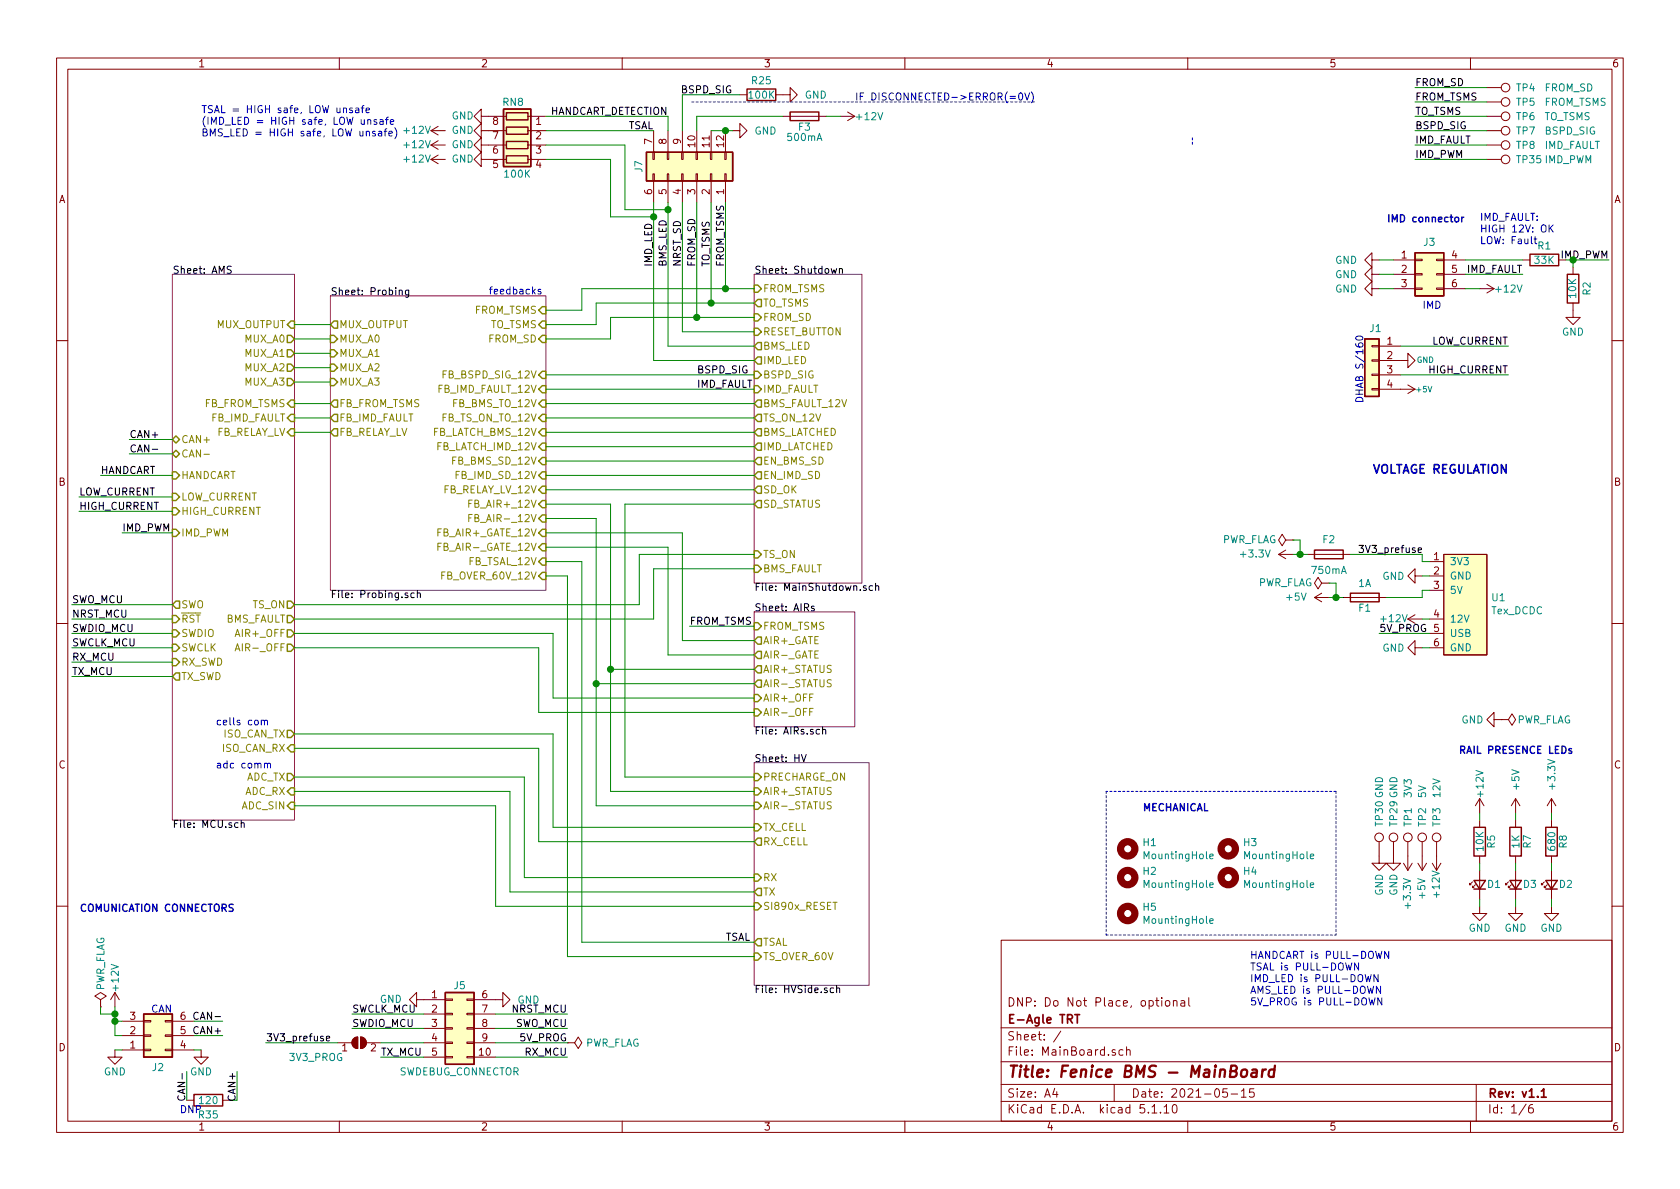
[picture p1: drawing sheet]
<svg xmlns="http://www.w3.org/2000/svg" width="297mm" height="210mm" viewBox="0 0 297 210" stroke-linecap="round" stroke-linejoin="round" font-family="sans-serif">
<defs><g id="words">
<text font-size="2.8" fill="#840000" x="178" y="190.5">Title: Fenice BMS - MainBoard</text>
<text font-size="2.1" fill="#0000c2" x="242.6" y="83.7">VOLTAGE REGULATION</text>
<g font-size="2.1" fill="#840000">
<text x="178" y="178">DNP: Do Not Place, optional</text>
<text x="178" y="184">Sheet: /</text>
<text x="178" y="181">E-Agle TRT</text>
<text x="178" y="186.7">File: MainBoard.sch</text>
<text x="178" y="196.9">KiCad E.D.A. kicad 5.1.10</text>
<text x="178" y="194.1">Size: A4</text>
<text x="200" y="194.1">Date: 2021-05-15</text>
<text x="263" y="194.1">Rev: v1.1</text>
<text x="263" y="196.9">Id: 1/6</text>
</g>
<g font-size="1.8" fill="#840000">
<text x="35" y="11.9">1</text>
<text x="85" y="11.9">2</text>
<text x="135" y="11.9">3</text>
<text x="185" y="11.9">4</text>
<text x="235" y="11.9">5</text>
<text x="285" y="11.9">6</text>
<text x="87.1" y="22.1">8</text>
<text x="94.8" y="22.1">1</text>
<text x="87.1" y="29.7">5</text>
<text x="87.1" y="27.2">6</text>
<text x="87.1" y="24.6">7</text>
<text x="94.8" y="24.6">2</text>
<text x="94.8" y="27.2">3</text>
<text x="94.8" y="29.7">4</text>
<text x="115.3" y="25.5" transform="rotate(-90 115.3 25.5)">7</text>
<text x="117.9" y="25.5" transform="rotate(-90 117.9 25.5)">8</text>
<text x="120.4" y="25.5" transform="rotate(-90 120.4 25.5)">9</text>
<text x="122.9" y="26" transform="rotate(-90 122.9 26)">10</text>
<text x="125.5" y="26" transform="rotate(-90 125.5 26)">11</text>
<text x="128" y="26" transform="rotate(-90 128 26)">12</text>
<text x="10.4" y="35.9">A</text>
<text x="115.3" y="34.4" transform="rotate(-90 115.3 34.4)">6</text>
<text x="117.9" y="34.4" transform="rotate(-90 117.9 34.4)">5</text>
<text x="120.4" y="34.4" transform="rotate(-90 120.4 34.4)">4</text>
<text x="122.9" y="34.4" transform="rotate(-90 122.9 34.4)">3</text>
<text x="125.5" y="34.4" transform="rotate(-90 125.5 34.4)">2</text>
<text x="128" y="34.4" transform="rotate(-90 128 34.4)">1</text>
<text x="285.4" y="35.9">A</text>
<text x="247.8" y="45.7">1</text>
<text x="256.7" y="45.7">4</text>
<text x="247.8" y="48.3">2</text>
<text x="247.8" y="50.8">3</text>
<text x="256.7" y="48.3">5</text>
<text x="256.7" y="50.8">6</text>
<text x="245.3" y="61">1</text>
<text x="245.3" y="63.5">2</text>
<text x="245.3" y="66">3</text>
<text x="245.3" y="68.6">4</text>
<text x="10.4" y="85.9">B</text>
<text x="285.4" y="85.9">B</text>
<text x="253.5" y="99.1">1</text>
<text x="253.5" y="101.6">2</text>
<text x="253.5" y="104.1">3</text>
<text x="253.5" y="109.2">4</text>
<text x="253.5" y="111.8">5</text>
<text x="253.5" y="114.3">6</text>
<text x="10.4" y="135.9">C</text>
<text x="285.4" y="135.9">C</text>
<text x="76.4" y="176.5">1</text>
<text x="76.4" y="179.1">2</text>
<text x="85.2" y="176.5">6</text>
<text x="85.2" y="179.1">7</text>
<text x="10.4" y="185.9">D</text>
<text x="23" y="185.4">1</text>
<text x="23" y="182.9">2</text>
<text x="23" y="180.3">3</text>
<text x="31.9" y="185.4">4</text>
<text x="31.9" y="182.9">5</text>
<text x="31.9" y="180.3">6</text>
<text x="60.5" y="185.9">1</text>
<text x="65.6" y="185.9">2</text>
<text x="76.4" y="181.6">3</text>
<text x="76.4" y="184.1">4</text>
<text x="85.2" y="181.6">8</text>
<text x="85.2" y="184.1">9</text>
<text x="285.4" y="185.9">D</text>
<text x="76.4" y="186.7">5</text>
<text x="84.8" y="186.7">10</text>
<text x="35" y="199.9">1</text>
<text x="85" y="199.9">2</text>
<text x="135" y="199.9">3</text>
<text x="185" y="199.9">4</text>
<text x="235" y="199.9">5</text>
<text x="285" y="199.9">6</text>
</g>
<g font-size="1.8">
<text x="120.6" y="16.5">BSPD_SIG</text>
<text x="250.2" y="17.8">FROM_TSMS</text>
<text x="250.2" y="15.2">FROM_SD</text>
<text x="96.9" y="20.3">HANDCART_DETECTION</text>
<text x="110.9" y="22.9">TSAL</text>
<text x="250.2" y="20.3">TO_TSMS</text>
<text x="250.2" y="22.9">BSPD_SIG</text>
<text x="250.2" y="27.9">IMD_PWM</text>
<text x="250.2" y="25.4">IMD_FAULT</text>
<text x="115.3" y="47.2" transform="rotate(-90 115.3 47.2)">IMD_LED</text>
<text x="117.9" y="47.2" transform="rotate(-90 117.9 47.2)">BMS_LED</text>
<text x="120.4" y="47.2" transform="rotate(-90 120.4 47.2)">NRST_SD</text>
<text x="122.9" y="47.2" transform="rotate(-90 122.9 47.2)">FROM_SD</text>
<text x="125.5" y="47.2" transform="rotate(-90 125.5 47.2)">TO_TSMS</text>
<text x="128" y="47.2" transform="rotate(-90 128 47.2)">FROM_TSMS</text>
<text x="30.5" y="48.4">Sheet: AMS</text>
<text x="58.4" y="52.2">Sheet: Probing</text>
<text x="133.3" y="48.4">Sheet: Shutdown</text>
<text x="259.2" y="48.3">IMD_FAULT</text>
<text x="252.9" y="61">LOW_CURRENT</text>
<text x="123.2" y="68.6">IMD_FAULT</text>
<text x="123.2" y="66">BSPD_SIG</text>
<text x="252.7" y="66">HIGH_CURRENT</text>
<text x="22.9" y="77.5">CAN+</text>
<text x="17.8" y="83.8">HANDCART</text>
<text x="22.9" y="80">CAN-</text>
<text x="14" y="87.6">LOW_CURRENT</text>
<text x="14" y="90.2">HIGH_CURRENT</text>
<text x="21.6" y="94">IMD_PWM</text>
<text x="240" y="97.8">3V3_prefuse</text>
<text x="12.7" y="106.7">SWO_MCU</text>
<text x="58.4" y="105.8">File: Probing.sch</text>
<text x="133.3" y="104.5">File: MainShutdown.sch</text>
<text x="12.7" y="111.8">SWDIO_MCU</text>
<text x="12.7" y="109.2">NRST_MCU</text>
<text x="121.9" y="110.5">FROM_TSMS</text>
<text x="133.3" y="108.1">Sheet: AIRs</text>
<text x="243.8" y="111.8">5V_PROG</text>
<text x="12.7" y="114.3">SWCLK_MCU</text>
<text x="12.7" y="119.4">TX_MCU</text>
<text x="12.7" y="116.8">RX_MCU</text>
<text x="133.3" y="129.9">File: AIRs.sch</text>
<text x="133.3" y="134.8">Sheet: HV</text>
<text x="30.5" y="146.4">File: MCU.sch</text>
<text x="128.3" y="166.4">TSAL</text>
<text x="62.2" y="179.1">SWCLK_MCU</text>
<text x="90.5" y="179.1">NRST_MCU</text>
<text x="91.5" y="177.5">GND</text>
<text x="133.3" y="175.6">File: HVSide.sch</text>
<text x="34.5" y="182.9">CAN+</text>
<text x="35" y="180.3">CAN-</text>
<text x="47" y="184.1">3V3_prefuse</text>
<text x="62.2" y="181.6">SWDIO_MCU</text>
<text x="91.1" y="181.6">SWO_MCU</text>
<text x="92" y="184.1">5V_PROG</text>
<text x="67.3" y="186.7">TX_MCU</text>
<text x="92.9" y="186.7">RX_MCU</text>
<text x="32.8" y="193.9" transform="rotate(-90 32.8 193.9)">CAN-</text>
<text x="41.7" y="194.4" transform="rotate(-90 41.7 194.4)">CAN+</text>
</g>
<g font-size="1.8" fill="#008484">
<text x="132.5" y="17.4">100K</text>
<text x="133" y="14.9">R25</text>
<text x="142.3" y="17.4">GND</text>
<text x="268.1" y="16.2">TP4</text>
<text x="273.1" y="16.2">FROM_SD</text>
<text x="71.6" y="23.7">+12V</text>
<text x="79.9" y="23.7">GND</text>
<text x="79.9" y="21.1">GND</text>
<text x="89" y="18.7">RN8</text>
<text x="133.4" y="23.8">GND</text>
<text x="141.2" y="23.1">F3</text>
<text x="151.6" y="21.3">+12V</text>
<text x="268.1" y="21.3">TP6</text>
<text x="268.1" y="18.7">TP5</text>
<text x="268.1" y="23.8">TP7</text>
<text x="273" y="21.3">TO_TSMS</text>
<text x="273" y="18.7">FROM_TSMS</text>
<text x="273.2" y="23.8">BSPD_SIG</text>
<text x="71.6" y="28.7">+12V</text>
<text x="71.6" y="26.2">+12V</text>
<text x="79.9" y="26.2">GND</text>
<text x="79.9" y="28.7">GND</text>
<text x="139.3" y="24.9">500mA</text>
<text x="268.1" y="26.3">TP8</text>
<text x="268.2" y="28.9">TP35 IMD_PWM</text>
<text x="273" y="26.3">IMD_FAULT</text>
<text x="89.3" y="31.4">100K</text>
<text x="113.6" y="30.4" transform="rotate(-90 113.6 30.4)">J7</text>
<text x="236.1" y="46.7">GND</text>
<text x="251.8" y="43.5">J3</text>
<text x="271.4" y="46.7">33K</text>
<text x="271.9" y="44.1">R1</text>
<text x="236.1" y="49.2">GND</text>
<text x="236.1" y="51.7">GND</text>
<text x="264.6" y="51.7">+12V</text>
<text x="278.7" y="52.6" transform="rotate(-90 278.7 52.6)">10K</text>
<text x="281.2" y="52.2" transform="rotate(-90 281.2 52.2)">R2</text>
<text x="242.2" y="58.7">J1</text>
<text x="276.2" y="59.4">GND</text>
<text x="216" y="96.1">PWR_FLAG</text>
<text x="219.5" y="98.6">+3.3V</text>
<text x="232.1" y="101.5">750mA</text>
<text x="233.9" y="96.1">F2</text>
<text x="256.3" y="99.9">3V3</text>
<text x="222.4" y="103.7">PWR_FLAG</text>
<text x="227.5" y="106.2">+5V</text>
<text x="240.2" y="103.8">1A</text>
<text x="244.4" y="102.5">GND</text>
<text x="256.3" y="102.5">GND</text>
<text x="256.3" y="105">5V</text>
<text x="263.8" y="106.3">U1</text>
<text x="240.3" y="108.2">F1</text>
<text x="244.3" y="110">+12V</text>
<text x="256.3" y="110.1">12V</text>
<text x="256.3" y="112.6">USB</text>
<text x="263.7" y="108.6">Tex_DCDC</text>
<text x="244.4" y="115.2">GND</text>
<text x="256.3" y="115.2">GND</text>
<text x="258.4" y="127.9">GND</text>
<text x="268.1" y="127.9">PWR_FLAG</text>
<text x="249.6" y="141" transform="rotate(-90 249.6 141)">3V3</text>
<text x="252.1" y="141.1" transform="rotate(-90 252.1 141.1)">5V</text>
<text x="254.7" y="141" transform="rotate(-90 254.7 141)">12V</text>
<text x="262.3" y="140.8" transform="rotate(-90 262.3 140.8)">+12V</text>
<text x="268.7" y="139.5" transform="rotate(-90 268.7 139.5)">+5V</text>
<text x="275" y="139.4" transform="rotate(-90 275 139.4)">+3.3V</text>
<text x="202.2" y="149.6">H1</text>
<text x="219.9" y="149.6">H3</text>
<text x="244.5" y="146" transform="rotate(-90 244.5 146)">TP30 GND</text>
<text x="247.1" y="146" transform="rotate(-90 247.1 146)">TP29 GND</text>
<text x="249.6" y="146.1" transform="rotate(-90 249.6 146.1)">TP1</text>
<text x="252.1" y="146.1" transform="rotate(-90 252.1 146.1)">TP2</text>
<text x="254.7" y="146.1" transform="rotate(-90 254.7 146.1)">TP3</text>
<text x="264.3" y="150" transform="rotate(-90 264.3 150)">R5</text>
<text x="268.7" y="150" transform="rotate(-90 268.7 150)">1K</text>
<text x="270.7" y="150" transform="rotate(-90 270.7 150)">R7</text>
<text x="277" y="150" transform="rotate(-90 277 150)">R8</text>
<text x="202.2" y="154.7">H2</text>
<text x="202.5" y="151.9">MountingHole</text>
<text x="219.9" y="154.7">H4</text>
<text x="220.3" y="151.9">MountingHole</text>
<text x="262.3" y="150.4" transform="rotate(-90 262.3 150.4)">10K</text>
<text x="275" y="150.3" transform="rotate(-90 275 150.3)">680</text>
<text x="202.2" y="161.1">H5</text>
<text x="202.5" y="157">MountingHole</text>
<text x="220.3" y="157">MountingHole</text>
<text x="244.5" y="158.4" transform="rotate(-90 244.5 158.4)">GND</text>
<text x="247.1" y="158.4" transform="rotate(-90 247.1 158.4)">GND</text>
<text x="249.5" y="160.4" transform="rotate(-90 249.5 160.4)">+3.3V</text>
<text x="252" y="158.8" transform="rotate(-90 252 158.8)">+5V</text>
<text x="254.6" y="158.5" transform="rotate(-90 254.6 158.5)">+12V</text>
<text x="263" y="157">D1</text>
<text x="269.4" y="157">D3</text>
<text x="275.7" y="157">D2</text>
<text x="202.5" y="163.4">MountingHole</text>
<text x="259.7" y="164.8">GND</text>
<text x="266" y="164.8">GND</text>
<text x="272.4" y="164.8">GND</text>
<text x="18.5" y="175.4" transform="rotate(-90 18.5 175.4)">PWR_FLAG</text>
<text x="21" y="175.1" transform="rotate(-90 21 175.1)">+12V</text>
<text x="67.2" y="177.3">GND</text>
<text x="80.3" y="174.9">J5</text>
<text x="103.4" y="185.1">PWR_FLAG</text>
<text x="18.4" y="190.2">GND</text>
<text x="27" y="189.4">J2</text>
<text x="33.6" y="190.2">GND</text>
<text x="51.2" y="187.6">3V3_PROG</text>
<text x="70.5" y="190.2">SWDEBUG_CONNECTOR</text>
<text x="35.2" y="197.8">R35</text>
<text x="35.4" y="195.2">120</text>
</g>
<g font-size="1.8" fill="#0000c2">
<text x="151.1" y="17.8">IF DISCONNECTED-&gt;ERROR(=0V)</text>
<text x="35.6" y="20">TSAL = HIGH safe, LOW unsafe</text>
<text x="35.6" y="22.1">(IMD_LED = HIGH safe, LOW unsafe</text>
<text x="35.6" y="24.1">BMS_LED = HIGH safe, LOW unsafe)</text>
<text x="245.1" y="39.3">IMD connector</text>
<text x="261.6" y="39.1">IMD_FAULT:</text>
<text x="261.6" y="41.1">HIGH 12V: OK</text>
<text x="261.6" y="43.2">LOW: Fault</text>
<text x="86.4" y="52.1">feedbacks</text>
<text x="251.5" y="54.6">IMD</text>
<text x="241" y="71.4" transform="rotate(-90 241 71.4)">DHAB S/160</text>
<text x="38.1" y="128.3">cells com</text>
<text x="38.1" y="135.9">adc comm</text>
<text x="257.8" y="133.3">RAIL PRESENCE LEDs</text>
<text x="201.9" y="143.5">MECHANICAL</text>
<text x="14" y="161.2">COMUNICATION CONNECTORS</text>
<text x="221" y="169.6">HANDCART is PULL-DOWN</text>
<text x="221" y="171.6">TSAL is PULL-DOWN</text>
<text x="221" y="173.7">IMD_LED is PULL-DOWN</text>
<text x="26.7" y="179.1">CAN</text>
<text x="221" y="175.7">AMS_LED is PULL-DOWN</text>
<text x="221" y="177.8">5V_PROG is PULL-DOWN</text>
<text x="31.7" y="196.8">DNP</text>
</g>
<text font-size="1.8" fill="#008400" x="275.9" y="45.7">IMD_PWM</text>
<g font-size="1.8" fill="#848400">
<text x="134.9" y="51.7">FROM_TSMS</text>
<text x="38.4" y="58">MUX_OUTPUT</text>
<text x="59.9" y="58">MUX_OUTPUT</text>
<text x="83.9" y="55.5">FROM_TSMS</text>
<text x="86.6" y="58">TO_TSMS</text>
<text x="134.9" y="56.8">FROM_SD</text>
<text x="134.9" y="59.3">RESET_BUTTON</text>
<text x="134.9" y="54.2">TO_TSMS</text>
<text x="43.4" y="60.6">MUX_A0</text>
<text x="43.4" y="65.7">MUX_A2</text>
<text x="43.4" y="63.1">MUX_A1</text>
<text x="59.9" y="60.6">MUX_A0</text>
<text x="59.9" y="63.1">MUX_A1</text>
<text x="59.9" y="65.7">MUX_A2</text>
<text x="86.4" y="60.6">FROM_SD</text>
<text x="134.9" y="64.4">IMD_LED</text>
<text x="134.9" y="61.8">BMS_LED</text>
<text x="43.4" y="68.2">MUX_A3</text>
<text x="59.9" y="68.2">MUX_A3</text>
<text x="77.5" y="69.5">FB_IMD_FAULT_12V</text>
<text x="78.6" y="66.9">FB_BSPD_SIG_12V</text>
<text x="134.9" y="66.9">BSPD_SIG</text>
<text x="134.9" y="69.5">IMD_FAULT</text>
<text x="36.1" y="72">FB_FROM_TSMS</text>
<text x="37.2" y="74.5">FB_IMD_FAULT</text>
<text x="38" y="77.1">FB_RELAY_LV</text>
<text x="59.9" y="72">FB_FROM_TSMS</text>
<text x="59.9" y="77.1">FB_RELAY_LV</text>
<text x="59.9" y="74.5">FB_IMD_FAULT</text>
<text x="76.6" y="77.1">FB_LATCH_BMS_12V</text>
<text x="78.2" y="74.5">FB_TS_ON_TO_12V</text>
<text x="80.2" y="72">FB_BMS_TO_12V</text>
<text x="134.9" y="77.1">BMS_LATCHED</text>
<text x="134.9" y="72">BMS_FAULT_12V</text>
<text x="134.9" y="74.5">TS_ON_12V</text>
<text x="32" y="78.4">CAN+</text>
<text x="32" y="80.9">CAN-</text>
<text x="77.3" y="79.6">FB_LATCH_IMD_12V</text>
<text x="80.2" y="82.2">FB_BMS_SD_12V</text>
<text x="134.9" y="82.2">EN_BMS_SD</text>
<text x="134.9" y="79.6">IMD_LATCHED</text>
<text x="32" y="88.5">LOW_CURRENT</text>
<text x="32" y="84.7">HANDCART</text>
<text x="78.3" y="87.2">FB_RELAY_LV_12V</text>
<text x="80.8" y="84.7">FB_IMD_SD_12V</text>
<text x="83.4" y="89.8">FB_AIR+_12V</text>
<text x="134.9" y="84.7">EN_IMD_SD</text>
<text x="134.9" y="89.8">SD_STATUS</text>
<text x="134.9" y="87.2">SD_OK</text>
<text x="32" y="91.1">HIGH_CURRENT</text>
<text x="32" y="94.9">IMD_PWM</text>
<text x="77.5" y="94.9">FB_AIR+_GATE_12V</text>
<text x="83.9" y="92.3">FB_AIR-_12V</text>
<text x="78" y="97.4">FB_AIR-_GATE_12V</text>
<text x="82.9" y="99.9">FB_TSAL_12V</text>
<text x="134.9" y="98.7">TS_ON</text>
<text x="134.9" y="101.2">BMS_FAULT</text>
<text x="32" y="107.6">SWO</text>
<text x="44.7" y="107.6">TS_ON</text>
<text x="78.4" y="102.5">FB_OVER_60V_12V</text>
<text x="32" y="112.6">SWDIO</text>
<text x="32" y="110.1">RST</text>
<text x="39.8" y="110.1">BMS_FAULT</text>
<text x="41.9" y="112.6">AIR+_OFF</text>
<text x="134.9" y="111.4">FROM_TSMS</text>
<text x="134.9" y="113.9">AIR+_GATE</text>
<text x="32" y="115.2">SWCLK</text>
<text x="32" y="117.7">RX_SWD</text>
<text x="42.4" y="115.2">AIR-_OFF</text>
<text x="134.9" y="116.5">AIR-_GATE</text>
<text x="134.9" y="119">AIR+_STATUS</text>
<text x="32" y="120.3">TX_SWD</text>
<text x="134.9" y="121.5">AIR-_STATUS</text>
<text x="134.9" y="124.1">AIR+_OFF</text>
<text x="39.4" y="130.4">ISO_CAN_TX</text>
<text x="134.9" y="126.6">AIR-_OFF</text>
<text x="39.2" y="133">ISO_CAN_RX</text>
<text x="42.8" y="143.1">ADC_SIN</text>
<text x="43.3" y="140.6">ADC_RX</text>
<text x="43.5" y="138">ADC_TX</text>
<text x="134.9" y="143.1">AIR-_STATUS</text>
<text x="134.9" y="140.6">AIR+_STATUS</text>
<text x="134.9" y="138">PRECHARGE_ON</text>
<text x="134.9" y="149.5">RX_CELL</text>
<text x="134.9" y="146.9">TX_CELL</text>
<text x="134.9" y="155.8">RX</text>
<text x="134.9" y="158.4">TX</text>
<text x="134.9" y="160.9">SI890x_RESET</text>
<text x="134.9" y="167.3">TSAL</text>
<text x="134.9" y="169.8">TS_OVER_60V</text>
</g>
<g font-size="1.4" fill="#008484">
<text x="250.5" y="64.2">GND</text>
<text x="250.5" y="69.4">+5V</text>
</g>
</g></defs>
<g fill="none" stroke="#840000" stroke-width=".18">
<path d="M10 10.3h277v189.9h-277zM12 12.2h273v186.1h-273zM60 10.3v1.9M110 10.3v1.9M130.8 16.8h1.3M137.2 16.8h2.5v1.2l1.3-1.2-1.3-1.3v1.3M149.9 19.8l1.2 .8M160 10.3v1.9M210 10.3v1.9M260 10.3v1.9M262.9 18h2.5M262.9 15.5h2.5"/>
<path d="M76.2 28.2h2.5M76.2 25.6h2.5M76.2 28.2l1.3 .8M76.2 25.6l1.3 .8M76.2 23.1l1.3 .8M76.2 23.1h2.5M77.5 27.4l-1.3 .8M77.5 24.9l-1.3 .7M77.5 22.3l-1.3 .8M85.1 23.1v1.3l-1.3-1.3 1.3-1.3v1.3h4.4M85.1 25.6v1.3l-1.3-1.3 1.3-1.2v1.2h4.4M85.1 28.2v1.3l-1.3-1.3 1.3-1.3v1.3h4.4"/>
<path d="M85.1 20.6v1.2l-1.3-1.2 1.3-1.3v1.3h4.4M93.3 20.6h3.2M93.3 28.2h3.2M93.3 25.6h3.2M93.3 23.1h3.2M115.4 30.7h.3v1.3h-.3zM115.4 26.9h.3v1.3h-.3zM115.6 23.1v3.8M115.6 32v3.8M118 30.7h.2v1.3h-.2zM118 26.9h.2v1.3h-.2zM118.1 23.1v3.8"/>
<path d="M118.1 32v3.8M120.5 30.7h.3v1.3h-.3zM120.5 26.9h.3v1.3h-.3zM120.6 23.1v3.8M120.6 32v3.8M123.1 30.7h.2v1.3h-.2zM123.1 26.9h.2v1.3h-.2zM123.2 23.1v3.8M123.2 32v3.8M125.6 30.7h.3v1.3h-.3zM125.6 26.9h.3v1.3h-.3zM125.7 23.1v3.8"/>
<path d="M125.7 32v3.8M128.1 30.7h.3v1.3h-.3zM128.1 26.9h.3v1.3h-.3zM128.3 23.1v3.8M128.3 32v3.8M129.5 23.1h1.3v1.3l1.3-1.3-1.3-1.3v1.3M138.4 20.6h7.6M148.6 20.6h2.5M151.1 20.6l-1.2 .7M262.9 20.6h2.5M262.9 28.2h2.5M262.9 25.6h2.5"/>
<path d="M262.9 23.1h2.5M242.6 46v-1.3l-1.3 1.3 1.3 1.2v-1.2h1.2M242.6 48.5v-1.3l-1.3 1.3 1.3 1.3v-1.3h1.2M242.6 51v-1.2l-1.3 1.2 1.3 1.3v-1.3h1.2M246.4 46h3.8M246.4 48.5h3.8M246.4 51h3.8M250.2 50.9h1.3v.3h-1.3zM250.2 45.8h1.3v.3h-1.3zM250.2 48.4h1.3v.2h-1.3zM254 50.9h1.3v.3h-1.3zM254 45.8h1.3v.3h-1.3z"/>
<path d="M254 48.4h1.3v.2h-1.3zM255.3 46h3.8M255.3 48.5h3.8M255.3 51h3.8M261.6 51h2.6M262.9 50.3l1.3 .7M264.2 51l-1.3 .8M269.2 46h1.3M278.1 53.6v2.5h-1.2l1.2 1.3 1.3-1.3h-1.3M278.1 47.2v1.3M10 60.2h2M242.6 68.7h1.2v.3h-1.2z"/>
<path d="M242.6 66.2h1.2v.2h-1.2zM242.6 61.1h1.2v.2h-1.2zM242.6 63.6h1.2v.3h-1.2zM243.8 63.7h5.1v-1.2l1.3 1.2-1.3 1.3v-1.3M243.8 61.2h3.8M243.8 66.3h3.8M243.8 68.8h6.4M248.9 68.1l1.3 .7M250.2 68.8l-1.3 .8M285 60.2h2M226.1 98h2.5M226.1 98l1.2 .8"/>
<path d="M227.3 95.5l-.6-1-.6 1 .6 1 .6-1h1.3M227.3 97.3l-1.2 .7M228.6 95.5h.1M231.1 98h7.7M252.7 99.3h2.6M255.3 98h7.6v17.8h-7.6zM10 110.3h2M232.4 105.7h2.5M232.4 105.7l1.3 .7M233.7 103.1l-.7-1-.6 1 .6 1 .7-1h1.2M233.7 104.9l-1.3 .8M234.9 103.1h.1"/>
<path d="M237.5 105.7h7.6M248.9 109.5h2.6M248.9 109.5l1.3 .7M250.2 101.8v-1.2l-1.3 1.2 1.3 1.3v-1.3h1.3M250.2 114.5v-1.2l-1.3 1.2 1.3 1.3v-1.3h1.3M250.2 108.7l-1.3 .8M252.7 101.8h2.6M252.7 104.4h2.6M252.7 109.5h2.6M252.7 112h2.6M252.7 114.5h2.6M285 110.3h2"/>
<path d="M264.2 127.2v-1.2l-1.3 1.2 1.3 1.3v-1.3h1.2M265.4 127.2h1.3l.6-1 .7 1-.7 1.1-.6-1.1M265.4 127.2h.1M243.8 148.8v3.8h1.3l-1.3 1.3-1.2-1.3h1.2M246.4 148.8v3.8h1.2l-1.2 1.3-1.3-1.3h1.3M248.2 152.6l.7 1.3M248.9 148.8v5.1M249.7 152.6l-.8 1.3M250.7 152.6l.8 1.3M251.5 148.8v5.1M252.2 152.6l-.7 1.3M253.2 152.6l.8 1.3"/>
<path d="M254 148.8v5.1M254.8 152.6l-.8 1.3M260.3 156l-.5 .5v-.3v.3h.3M260.9 156.5l-.6 .5v-.3v.3h.3M261.6 141.2l-.7 1.3M261.6 141.2v2.6M261.6 145v1.3M261.6 151.4v1.2M261.6 153.9v5.1M261.6 141.2l.8 1.3M266.7 156l-.5 .5v-.3v.3h.2M267.2 156.5l-.5 .5v-.3v.3h.3"/>
<path d="M268 141.2v2.6M268 145v1.3M268 151.4v1.2M268 153.9v5.1M268 141.2l-.8 1.3M268 141.2l.7 1.3M273 156l-.5 .5v-.3v.3h.3M273.6 156.5l-.6 .5v-.3v.3h.3M274.3 141.2l-.7 1.3M274.3 141.2v2.6M274.3 145v1.3M274.3 151.4v1.2"/>
<path d="M274.3 153.9v5.1M274.3 141.2l.8 1.3M10 160.2h2M17.8 176.8l1-.7-1-.6-1 .6 1 .7v1.2M17.8 178h.1M20.3 175.5l-.7 1.3M20.3 175.5v2.5M20.3 175.5l.8 1.3M73.7 176.8v1.2l-1.3-1.2 1.3-1.3v1.3h5M74.9 179.3h3.8M78.7 179.2h1.3v.2h-1.3zM78.7 176.7h1.3v.2h-1.3z"/>
<path d="M82.5 179.2h1.3v.2h-1.3zM82.5 176.7h1.3v.2h-1.3zM83.8 176.8h5.1v1.2l1.3-1.2-1.3-1.3v1.3M83.8 179.3h3.8M177 166.3h108v32h-108zM205.4 176.4v.2M205.4 176.9v1M206.1 177.1l.2-.2 .5 .2v.7l-.2 .1-.5-.1zM207.5 177.1l.2-.2 .4 .1v.9M207.5 176.9v1M208.8 177h.6l.1 .9M209.5 177.3l-.5 .1-.2 .2v.2l.2 .1 .5-.1"/>
<path d="M210.2 176.4v1.3l.2 .2M261.6 160.3v1.2h1.3l-1.3 1.3-1.3-1.3h1.3M268 160.3v1.2h1.2l-1.2 1.3-1.3-1.3h1.3M274.3 160.3v1.2h1.3l-1.3 1.3-1.3-1.3h1.3M285 160.2h2M20.3 185.7v1.2h1.3l-1.3 1.3-1.3-1.3h1.3M21.6 185.7h3.8M21.6 183.1h3.8M21.6 180.6h3.8M25.4 180.5h1.3v.2h-1.3zM25.4 185.5h1.3v.3h-1.3zM25.4 183h1.3v.3h-1.3z"/>
<path d="M29.2 180.5h1.3v.2h-1.3zM29.2 185.5h1.3v.3h-1.3zM29.2 183h1.3v.3h-1.3zM30.5 185.7h3.8M30.5 183.1h3.8M30.5 180.6h3.8M33 194.6h1.3M35.6 185.7v1.2h1.2l-1.2 1.3-1.3-1.3h1.3M39.4 194.6h1.2M59.7 184.4h2.5M60 198.3v1.9M62.5 183.7l.4-.3h.3v2a1.03 1.03 0 0 1-.9-.6 1.03 1.03 0 0 1 .2-1.1z"/>
<path d="M63.8 183.4a1.02 1.02 0 0 1 1 1 1.02 1.02 0 0 1-1 1zM64.8 184.4h2.5M74.9 184.4h3.8M74.9 186.9h3.8M74.9 181.9h3.8M78.7 186.8h1.3v.3h-1.3zM78.7 184.3h1.3v.2h-1.3zM78.7 181.7h1.3v.3h-1.3zM82.5 186.8h1.3v.3h-1.3zM82.5 184.3h1.3v.2h-1.3zM82.5 181.7h1.3v.3h-1.3zM83.8 184.4h3.8"/>
<path d="M83.8 186.9h3.8M83.8 181.9h3.8M100.3 184.4h1.3l.6-1 .7 1-.7 1-.6-1M110 198.3v1.9M160 198.3v1.9M177 194.8h108M177 191.8h108M177 187.8h108M177 181.8h108M186.5 192.5l-.4 1h1M186.8 193v1M187.6 182.3l-1.3 2"/>
<path d="M197 191.8v3M197.2 185.7l-.4-.1-.2 .2 .1 .2 .5 .2v.3h-.6M198.6 185.7l-.5-.1-.3 .3 .2 .6h.6M199.2 185.7l.2-.1 .4 .1v.9M199.2 185.1v1.5M203.7 195.8l.4-.5v1.5M203.7 196.8h.8M205.2 196.7v.1M205.8 195.8l.4-.5v1.5M205.8 196.8h.9M207.5 195.4l.2-.1a.94 .94 0 0 1 0 1.5h-.1a1 1 0 0 1-.1-1.4zM210 198.3v1.9"/>
<path d="M217 192.5h-.7l-.1 .7 .2-.1 .5 .1 .1 .2v.5l-.2 .1-.6-.1M217.7 193.5h1.1M219.5 193l.4-.5v1.5M219.5 194h.8M221.7 192.5h-.7l-.1 .7 .2-.1 .5 .1 .2 .2-.1 .5-.2 .1-.6-.1M260 198.3v1.9M261 191.8v6.5M269.8 195.2l-1.2 2M271 195.3a.62 .62 0 0 0-.7 .7v.7l.3 .1 .4-.1 .1-.5-.1-.2-.4-.1-.3 .3"/>
<circle cx="266.2" cy="18" r=".76"/>
<circle cx="266.2" cy="15.5" r=".76"/>
<circle cx="266.2" cy="23.1" r=".76"/>
<circle cx="266.2" cy="28.2" r=".76"/>
<circle cx="266.2" cy="25.6" r=".76"/>
<circle cx="266.2" cy="20.6" r=".76"/>
<circle cx="243.8" cy="148.1" r=".76"/>
<circle cx="246.4" cy="148.1" r=".76"/>
<circle cx="248.9" cy="148.1" r=".76"/>
<circle cx="251.5" cy="148.1" r=".76"/>
<circle cx="254" cy="148.1" r=".76"/>
</g>
<path d="M190 179.4h.9M190.5 179.4v1.5M272.5 193l.4-.5v1.5M272.5 194h.9" fill="none" stroke="#840000" stroke-width=".3"/>
<path d="M219.6 189.3a.53 .53 0 0 1 .5-.2 .53 .53 0 0 1 .4 .4l-.1 .6a.54 .54 0 0 1-.5 .4 .54 .54 0 0 1-.5-.4zM221.4 189.2h.8l-.1 1.2M222.2 189.6l-.6 .1a.4 .4 0 0 0-.4 .3 .4 .4 0 0 0 .3 .4l.6-.1M223.2 189.1l-.1 1.3M223.8 189.1a.55 .55 0 0 0-.6 .4M225.3 189.2a.73 .73 0 0 0-.8 .1l-.2 .8 .1 .2 .2 .1 .6-.1M225.4 188.4l-.2 2" fill="none" stroke="#840000" stroke-width=".41"/>
<path d="M30.5 48.5h21.6v96.5h-21.6zM58.4 52.3h38.1v52.1h-38.1zM133.3 48.5h19.1v54.6h-19.1zM133.3 108.2h17.8v20.3h-17.8zM133.3 134.9h20.4v39.3h-20.4z" fill="none" stroke="#840084" stroke-width=".18"/>
<g fill="none" stroke="#000" stroke-width=".18">
<path d="M40.9 47.1h-.5l-.2 .1v.3l.6 .3 .1 .3-.3 .2h-.4M70.6 51.4l.2-.1 .3 .1v.7M72.3 51.3l-.1 1.1-.2 .2-.3-.1M72.3 51.4l-.4-.1-.2 .2 .1 .6h.5M147 47.5l.2 .8 .2-.6 .3 .6 .2-.8M148.4 47.6l.2-.1h.3v.8M148.4 47.5v.8M26.9 79.4h1M250.7 97.3l.6-.1v-.3h-.4l-.2 .1 .1 .7h.5M72.1 104.9l-.3-.1-.2 .2 .1 .2 .4 .1v.3h-.5M73.2 104.9l-.3-.1-.3 .3 .1 .5h.5M73.8 105l.2-.2 .3 .1v.8"/>
<path d="M73.8 104.4v1.3M143.9 107.2h-.3l-.1 .2v.1l.4 .2v.3h-.4M153.1 103.6h-.3l-.1 .2v.1l.4 .2v.3h-.4M154.3 103.6h-.4l-.2 .2 .1 .6h.5M154.8 103.7l.2-.1h.3l.1 .8M154.8 103.1v1.3M141.7 133.4l.4 1.3 .4-1.3M144.9 129h-.3l-.3 .2 .1 .6h.5M145.4 129.1l.2-.1h.3l.1 .8M145.4 128.5v1.3M42.6 145.6l.2-.1h.3l.1 .8M42.6 145.1v1.2"/>
<path d="M35.1 179.1a.6 .6 0 0 0-.9 .4 .6 .6 0 0 0 .6 .8l.3-.2M147.4 174.7h-.4l-.2 .2 .1 .6h.5M147.9 174.8l.2-.1h.3l.1 .8M147.9 174.3v1.2M31.5 193.8a.6 .6 0 0 0 .5 .8 .6 .6 0 0 0 .7-.6l-.1-.2M57.7 183.6l.6-.1-.1-.2-.3-.1-.2 .2 .1 .6h.4"/>
</g>
<g fill="none" stroke="#848400" stroke-width=".25">
<path d="M50.8 59.3h.6l.7 .6-.7 .7h-.6zM50.8 57.4l.6-.6h.7v1.2h-.7zM58.4 59.3h.7l.6 .6-.6 .7h-.7zM59.1 56.8h.6v1.2h-.6l-.7-.6zM95.9 54.2h.6v1.3h-.6l-.7-.6zM95.9 56.8h.6v1.2h-.6l-.7-.6zM95.9 59.3h.6v1.3h-.6l-.7-.7zM133.3 55.5h.7l.6 .6-.6 .7h-.7zM133.3 58h.7l.6 .7-.6 .6h-.7zM133.3 50.4h.7l.6 .6-.6 .7h-.7zM134 53h.6v1.2h-.6l-.7-.6zM30.5 77.7l.6-.6 .6 .6-.6 .7z"/>
<path d="M50.8 66.9h.6l.7 .7-.7 .6h-.6zM50.8 64.4h.6l.7 .6-.7 .7h-.6zM50.8 61.8h.6l.7 .7-.7 .6h-.6zM50.8 73.9l.6-.6h.7v1.2h-.7zM50.8 71.4l.6-.7h.7v1.3h-.7zM50.8 76.4l.6-.6h.7v1.3h-.7zM58.4 61.8h.7l.6 .7-.6 .6h-.7zM58.4 64.4h.7l.6 .6-.6 .7h-.7zM58.4 66.9h.7l.6 .7-.6 .6h-.7zM59.1 70.7h.6v1.3h-.6l-.7-.6zM59.1 75.8h.6v1.3h-.6l-.7-.7zM59.1 73.3h.6v1.2h-.6l-.7-.6z"/>
<path d="M95.9 73.3h.6v1.2h-.6l-.7-.6zM95.9 70.7h.6v1.3h-.6l-.7-.6zM95.9 68.2h.6v1.3h-.6l-.7-.7zM95.9 75.8h.6v1.3h-.6l-.7-.7zM95.9 78.4h.6v1.2h-.6l-.7-.6zM95.9 65.7h.6v1.2h-.6l-.7-.6zM133.3 65.7h.7l.6 .6-.6 .6h-.7zM133.3 68.2h.7l.6 .6-.6 .7h-.7zM134 63.1h.6v1.3h-.6l-.7-.7zM134 60.6h.6v1.2h-.6l-.7-.6zM134 75.8h.6v1.3h-.6l-.7-.7zM134 70.7h.6v1.3h-.6l-.7-.6z"/>
<path d="M134 73.3h.6v1.2h-.6l-.7-.6zM134 78.4h.6v1.2h-.6l-.7-.6zM30.5 89.8h.6l.6 .6-.6 .7h-.6zM30.5 87.2h.6l.6 .7-.6 .6h-.6zM30.5 83.4h.6l.6 .7-.6 .6h-.6zM30.5 93.6h.6l.6 .6-.6 .7h-.6zM30.5 80.3l.6-.7 .6 .7-.6 .6zM95.9 80.9h.6v1.3h-.6l-.7-.7zM95.9 83.4h.6v1.3h-.6l-.7-.6zM95.9 86h.6v1.2h-.6l-.7-.6zM95.9 91.1h.6v1.2h-.6l-.7-.6zM95.9 88.5h.6v1.3h-.6l-.7-.7z"/>
<path d="M95.9 98.7h.6v1.2h-.6l-.7-.6zM95.9 93.6h.6v1.3h-.6l-.7-.7zM95.9 96.1h.6v1.3h-.6l-.7-.6zM133.3 97.4h.7l.6 .6-.6 .7h-.7zM133.3 99.9h.7l.6 .7-.6 .6h-.7zM134 83.4h.6v1.3h-.6l-.7-.6zM134 80.9h.6v1.3h-.6l-.7-.7zM134 88.5h.6v1.3h-.6l-.7-.7zM134 86h.6v1.2h-.6l-.7-.6zM30.5 111.4h.6l.6 .6-.6 .6h-.6zM30.5 113.9h.6l.6 .6-.6 .7h-.6zM30.5 108.8h.6l.6 .7-.6 .6h-.6z"/>
<path d="M30.5 116.5h.6l.6 .6-.6 .6h-.6zM31.1 119h.6v1.3h-.6l-.6-.7zM31.1 106.3h.6v1.3h-.6l-.6-.7zM50.8 106.3h.6l.7 .6-.7 .7h-.6zM50.8 108.8h.6l.7 .7-.7 .6h-.6zM50.8 111.4h.6l.7 .6-.7 .6h-.6zM50.8 113.9h.6l.7 .6-.7 .7h-.6zM95.9 101.2h.6v1.3h-.6l-.7-.7zM133.3 110.1h.7l.6 .6-.6 .7h-.7zM134 115.2h.6v1.3h-.6l-.7-.7zM134 112.6h.6v1.3h-.6l-.7-.6zM134 117.7h.6v1.3h-.6l-.7-.6z"/>
<path d="M50.8 136.8h.6l.7 .6-.7 .6h-.6zM50.8 129.2h.6l.7 .6-.7 .6h-.6zM51.4 139.3h.7v1.3h-.7l-.6-.7zM51.4 131.7h.7v1.3h-.7l-.6-.7zM133.3 125.3h.7l.6 .7-.6 .6h-.7zM133.3 122.8h.7l.6 .6-.6 .7h-.7zM133.3 139.3h.7l.6 .6-.6 .7h-.7zM133.3 136.8h.7l.6 .6-.6 .6h-.7zM134 120.3h.6v1.2h-.6l-.7-.6zM51.4 141.9h.7v1.2h-.7l-.6-.6zM133.3 141.9h.7l.6 .6-.6 .6h-.7zM133.3 154.6h.7l.6 .6-.6 .6h-.7z"/>
<path d="M133.3 145.7h.7l.6 .6-.6 .6h-.7zM133.3 159.6h.7l.6 .7-.6 .6h-.7zM134 157.1h.6v1.3h-.6l-.7-.7zM134 148.2h.6v1.3h-.6l-.7-.7zM133.3 168.5h.7l.6 .7-.6 .6h-.7zM134 166h.6v1.3h-.6l-.7-.7z"/>
</g>
<g fill="none" stroke="#848400" stroke-width=".18">
<path d="M36.1 80.3h.9M77.4 96.7h.5M78 96.1h-.6v1.2M82.9 91.6h.4M82.9 89h.4M83.5 91h-.6v1.2M83.5 88.4h-.6v1.3M41.6 115.1l.4-1.3 .4 1.3M41.7 114.8h.6M143.2 125.9h.4M143.8 125.3h-.6v1.2M147 120.3l-.5-.1-.2 .1v.4l.6 .2 .1 .3-.3 .3-.4-.1"/>
<path d="M147 141.9l-.5-.1-.2 .1v.4l.6 .2 .1 .3-.3 .2h-.4M147.3 159.6h.7"/>
</g>
<g fill="none" stroke="#840000" stroke-width=".25">
<path d="M89 19.3h4.9v10.2h-4.9zM89.5 19.9h3.8v1.3h-3.8zM132.1 15.7h5.1v2.1h-5.1zM139.7 19.8h5.1v1.5h-5.1zM89.5 22.5h3.8v1.2h-3.8zM89.5 25h3.8v1.3h-3.8zM89.5 27.6h3.8v1.2h-3.8zM114.3 26.9h15.2v5.1h-15.2zM241.3 59.9h2.5v10.2h-2.5zM250.2 44.7h5.1v7.6h-5.1zM270.5 45h5.1v2h-5.1zM277.1 48.5h2v5.1h-2z"/>
<path d="M232.4 97.3h5.1v1.5h-5.1zM238.8 104.9h5v1.5h-5zM260.6 146.3h2v5.1h-2zM260.6 155.7h2l-1 1.5zM260.6 157.2h2M267 146.3h2v5.1h-2zM267 155.7h2l-1 1.5zM267 157.2h2M273.3 146.3h2v5.1h-2zM273.3 155.7h2l-1 1.5zM273.3 157.2h2M25.4 179.3h5.1v7.6h-5.1z"/>
<path d="M78.7 175.5h5.1v12.7h-5.1zM34.3 193.5h5.1v2.1h-5.1z"/>
</g>
<g fill="#ffffc2" stroke="#ffffc2" stroke-width=".18">
<path d="M255.3 98h7.6v17.8h-7.6z"/>
<path d="M89 19.3h4.9v10.2h-4.9z"/>
<path d="M241.3 59.9h2.5v10.2h-2.5z"/>
<path d="M250.2 44.7h5.1v7.6h-5.1z"/>
<path d="M114.3 26.9h15.2v5.1h-15.2z"/>
<path d="M25.4 179.3h5.1v7.6h-5.1z"/>
<path d="M78.7 175.5h5.1v12.7h-5.1z"/>
</g>
<g fill="none" stroke="#840000" stroke-width="1.3">
<circle cx="199.4" cy="155.2" r="1.27"/>
<circle cx="199.4" cy="150.1" r="1.27"/>
<circle cx="217.2" cy="155.2" r="1.27"/>
<circle cx="217.2" cy="150.1" r="1.27"/>
<circle cx="199.4" cy="161.5" r="1.27"/>
</g>
<path d="M213.9 156.5l.6-.1v-.2l-.4-.1-.2 .2 .1 .6h.5M213.9 151.4l.6-.1v-.2l-.4-.1-.2 .2 .1 .6h.5M231.7 156.5l.6-.1-.1-.2-.3-.1-.2 .2v.6h.5M231.7 151.4l.6-.1-.1-.2-.3-.1-.2 .2v.6h.5M213.9 162.9l.6-.1v-.3h-.4l-.2 .1 .1 .6h.5" fill="none" stroke="#008484" stroke-width=".18"/>
<g fill="#840000" stroke="#840000" stroke-width=".18">
<path d="M62.5 183.7l.4-.3h.3v2a1.03 1.03 0 0 1-.9-.6 1.03 1.03 0 0 1 .2-1.1z"/>
<path d="M63.8 183.4a1.02 1.02 0 0 1 1 1 1.02 1.02 0 0 1-1 1z"/>
</g>
<path d="M182.9 18h-61M210.8 24.4v1.2M195.6 139.9v25.4M236.2 139.9v25.4M236.2 139.9h-40.6M195.6 165.3h40.6" fill="none" stroke="#0000c2" stroke-width=".18" stroke-dasharray=".4 .4"/>
<g fill="none" stroke="#008400" stroke-width=".18">
<path d="M130.8 16.8h-10.2v6.3M250.2 18h12.7M250.2 15.5h12.7M96.5 23.1h19.1M96.5 28.2h11.4v10.1h7.7M96.5 20.6h21.6v2.5M96.5 25.6h14v11.5h7.6M115.6 35.8v27.9h17.7M118.1 35.8v25.4h15.2M120.6 35.8v22.9h12.7M123.2 35.8v20.3M125.7 23.1h3.8"/>
<path d="M125.7 35.8v17.8M128.3 35.8v15.2M138.4 20.6h-15.2v2.5M146 20.6h2.6M250.2 23.1h12.7M250.2 20.6h12.7M250.2 25.6h12.7M250.2 28.2h12.7M52.1 59.9h6.3M52.1 57.4h6.3M133.3 53.6h-27.9v3.8h-8.9M133.3 56.1h-25.4v3.8h-11.4"/>
<path d="M133.3 51h-30.4v3.9h-6.4M243.8 48.5h2.6M243.8 51h2.6M243.8 46h2.6M259.1 48.5h10.1M259.1 51h2.5M259.1 46h10.1M284.5 46h-6.4v1.2M22.9 77.7h7.6M52.1 67.6h6.3M52.1 65h6.3M52.1 62.5h6.3"/>
<path d="M52.1 71.4h6.3M52.1 73.9h6.3M52.1 76.4h6.3M96.5 71.4h36.8M96.5 73.9h36.8M96.5 76.4h36.8M96.5 66.3h36.8M96.5 68.8h36.8M96.5 79h36.8M247.6 61.2h19.1M247.6 66.3h19.1M14 87.9h16.5"/>
<path d="M14 90.4h16.5M17.8 84.1h12.7M21.6 94.2h8.9M22.9 80.3h7.6M96.5 91.7h8.9v50.8h27.9M96.5 89.1h11.4v50.8h25.4M96.5 96.8h21.6v19h15.2M96.5 94.2h24.1v19.1h12.7M96.5 99.3h6.4v67.3h30.4M96.5 84.1h36.8M96.5 86.6h36.8M96.5 81.5h36.8"/>
<path d="M133.3 98h-20.3v8.9h-60.9M133.3 89.1h-22.8v48.3h22.8M228.6 95.5h1.3v2.5M228.6 98h2.5M238.8 98h12.7v1.3h1.2M12.7 106.9h17.8M12.7 114.5h17.8M12.7 112h17.8M12.7 109.5h17.8M12.7 119.6h17.8M12.7 117.1h17.8M52.1 112h45.7v11.4h35.5"/>
<path d="M52.1 114.5h43.1v11.5h38.1M96.5 101.8h3.8v67.4h33M107.9 118.4h25.4M121.9 110.7h11.4M133.3 100.6h-17.7v8.9h-63.5M234.9 103.1h1.3v2.6M234.9 105.7h2.6M243.8 112h8.9M251.5 114.5h1.2M251.5 101.8h1.2M251.5 109.5h1.2M252.7 104.4h-1.2v1.3h-6.4"/>
<path d="M52.1 137.4h40.6v17.8h40.6M52.1 139.9h38.1v17.8h43.1M52.1 129.8h45.7v16.5h35.5M52.1 132.3h43.1v16.5h38.1M105.4 120.9h27.9M52.1 142.5h35.5v17.8h45.7M261.6 143.8v1.2M261.6 152.6v1.3M261.6 159v1.3M268 143.8v1.2M268 152.6v1.3M268 159v1.3"/>
<path d="M274.3 143.8v1.2M274.3 152.6v1.3M274.3 159v1.3M17.8 178v1.3h2.5M20.3 178v5.1h1.3M62.2 179.3h12.7M87.6 179.3h12.7M20.3 185.7h1.3M20.3 180.6h1.3M33 189.5v5.1M34.3 185.7h1.3M34.3 180.6h5.1"/>
<path d="M34.3 183.1h5.1M41.9 189.5v5.1M47 184.4h12.7M62.2 181.9h12.7M67.3 184.4h7.6M67.3 186.9h7.6M87.6 184.4h12.7M87.6 181.9h12.7M87.6 186.9h12.7"/>
</g>
<g fill="none" stroke="#0000c2" stroke-width=".18">
<path d="M62.3 19.1h-.3l-.2 .2 .1 .2 .4 .1v.3h-.5M62.9 19.1h.5v.8M63.4 19.4l-.4 .1-.2 .1 .1 .3h.5M63.9 19.1h.4M64.3 18.7l-.2 .1v1.1M64.7 19.5l.6-.1v-.3h-.4l-.2 .2 .1 .6h.5M180.2 16.6l.2-.2a.69 .69 0 0 1 .4 .7 .69 .69 0 0 1-.4 .6l-.2-.1-.1-.4zM181.2 16.4l.4 1.3 .4-1.3M182.3 16.3a1.47 1.47 0 0 1 0 1.9M65 21.3l.2-.1h.3l.1 .8M66.3 23.3l-.3-.1-.1 .2v.2l.4 .1v.3h-.4M66.6 21.2h-.3l-.2 .1 .1 .2 .4 .1v.3h-.5"/>
<path d="M67 23.3h.4l.1 .7M67.2 21.2h.5v.8M67.5 23.5l-.4 .1-.2 .1 .1 .3h.5M67.7 21.5h-.4l-.2 .2 .1 .2h.5M67.9 23.2h.5M68.1 21.2h.6M68.4 22.8l-.3 .2v1M68.7 20.7l-.3 .2v1.1M68.8 23.6l.6-.1-.1-.2-.4-.1-.1 .2v.6h.5M69 21.6l.6-.1-.1-.3h-.3l-.2 .1 .1 .6h.4M69.8 22.6a1.47 1.47 0 0 1 0 1.9M273.9 39.8v1.2"/>
<path d="M274.6 39.8l-.7 .7M95.6 51.2l-.3-.1-.2 .2 .1 .2 .4 .1v.3h-.5M239.8 59.6a.83 .83 0 0 1 1.2 .1 .69 .69 0 0 1-.7 .5 .69 .69 0 0 1-.6-.5zM271.2 42.3h.5M271.4 41.8v1.1l.3 .2M274.1 40.3l.5 .7M239.7 60.8l.1 .3a.87 .87 0 0 0 1.2 0l-.1-.3-.5-.2-.2 .3v.2l.2 .3M46.2 127.5l.2-.2 .3 .1 .1 .8M46.2 127.3v.9M46.8 127.5l.1-.2 .3 .1 .1 .8M46.8 135.1l.1-.1h.3l.1 .8M47.3 135.1l.2-.1h.3v.8"/>
<path d="M237.9 170.3l.3 1.2 .3-.9 .2 .9 .3-1.2M240.2 170.3v1.2l-.7-1.2v1.2M241.4 172.3l.3 1.3 .2-.9 .2 .9 .3-1.3M241.8 174.4l.3 1.3 .2-1 .3 1 .3-1.3M242 176.4l.3 1.3 .3-.9 .2 .9 .3-1.3M243.2 168.2l.3 1.3 .3-.9 .2 .9 .3-1.3M243.7 172.3v1.3l-.8-1.3v1.3M244.1 174.4v1.3l-.7-1.3v1.3M244.3 176.4v1.3l-.7-1.3v1.3M245.5 168.2v1.3l-.7-1.3v1.3"/>
</g>
<path d="M258.4 38.4v.8M258.8 38.4l-.4 .2M277.9 132.4h-.4l-.1 .2v.1l.5 .2v.3h-.5" fill="none" stroke="#0000c2" stroke-width=".25"/>
<g fill="#008400" stroke="#008400" stroke-width=".25">
<circle cx="128.3" cy="23.1" r=".51"/>
<circle cx="236.2" cy="105.7" r=".51"/>
<circle cx="229.9" cy="98" r=".51"/>
<circle cx="20.3" cy="180.6" r=".51"/>
<circle cx="108" cy="118.4" r=".51"/>
<circle cx="128.3" cy="51" r=".51"/>
<circle cx="125.7" cy="53.6" r=".51"/>
<circle cx="123.2" cy="56.1" r=".51"/>
<circle cx="20.3" cy="179.3" r=".51"/>
<circle cx="105.4" cy="120.9" r=".51"/>
<circle cx="118.1" cy="37.1" r=".51"/>
<circle cx="115.6" cy="38.3" r=".51"/>
</g>
<use href="#words"/>
</svg>
